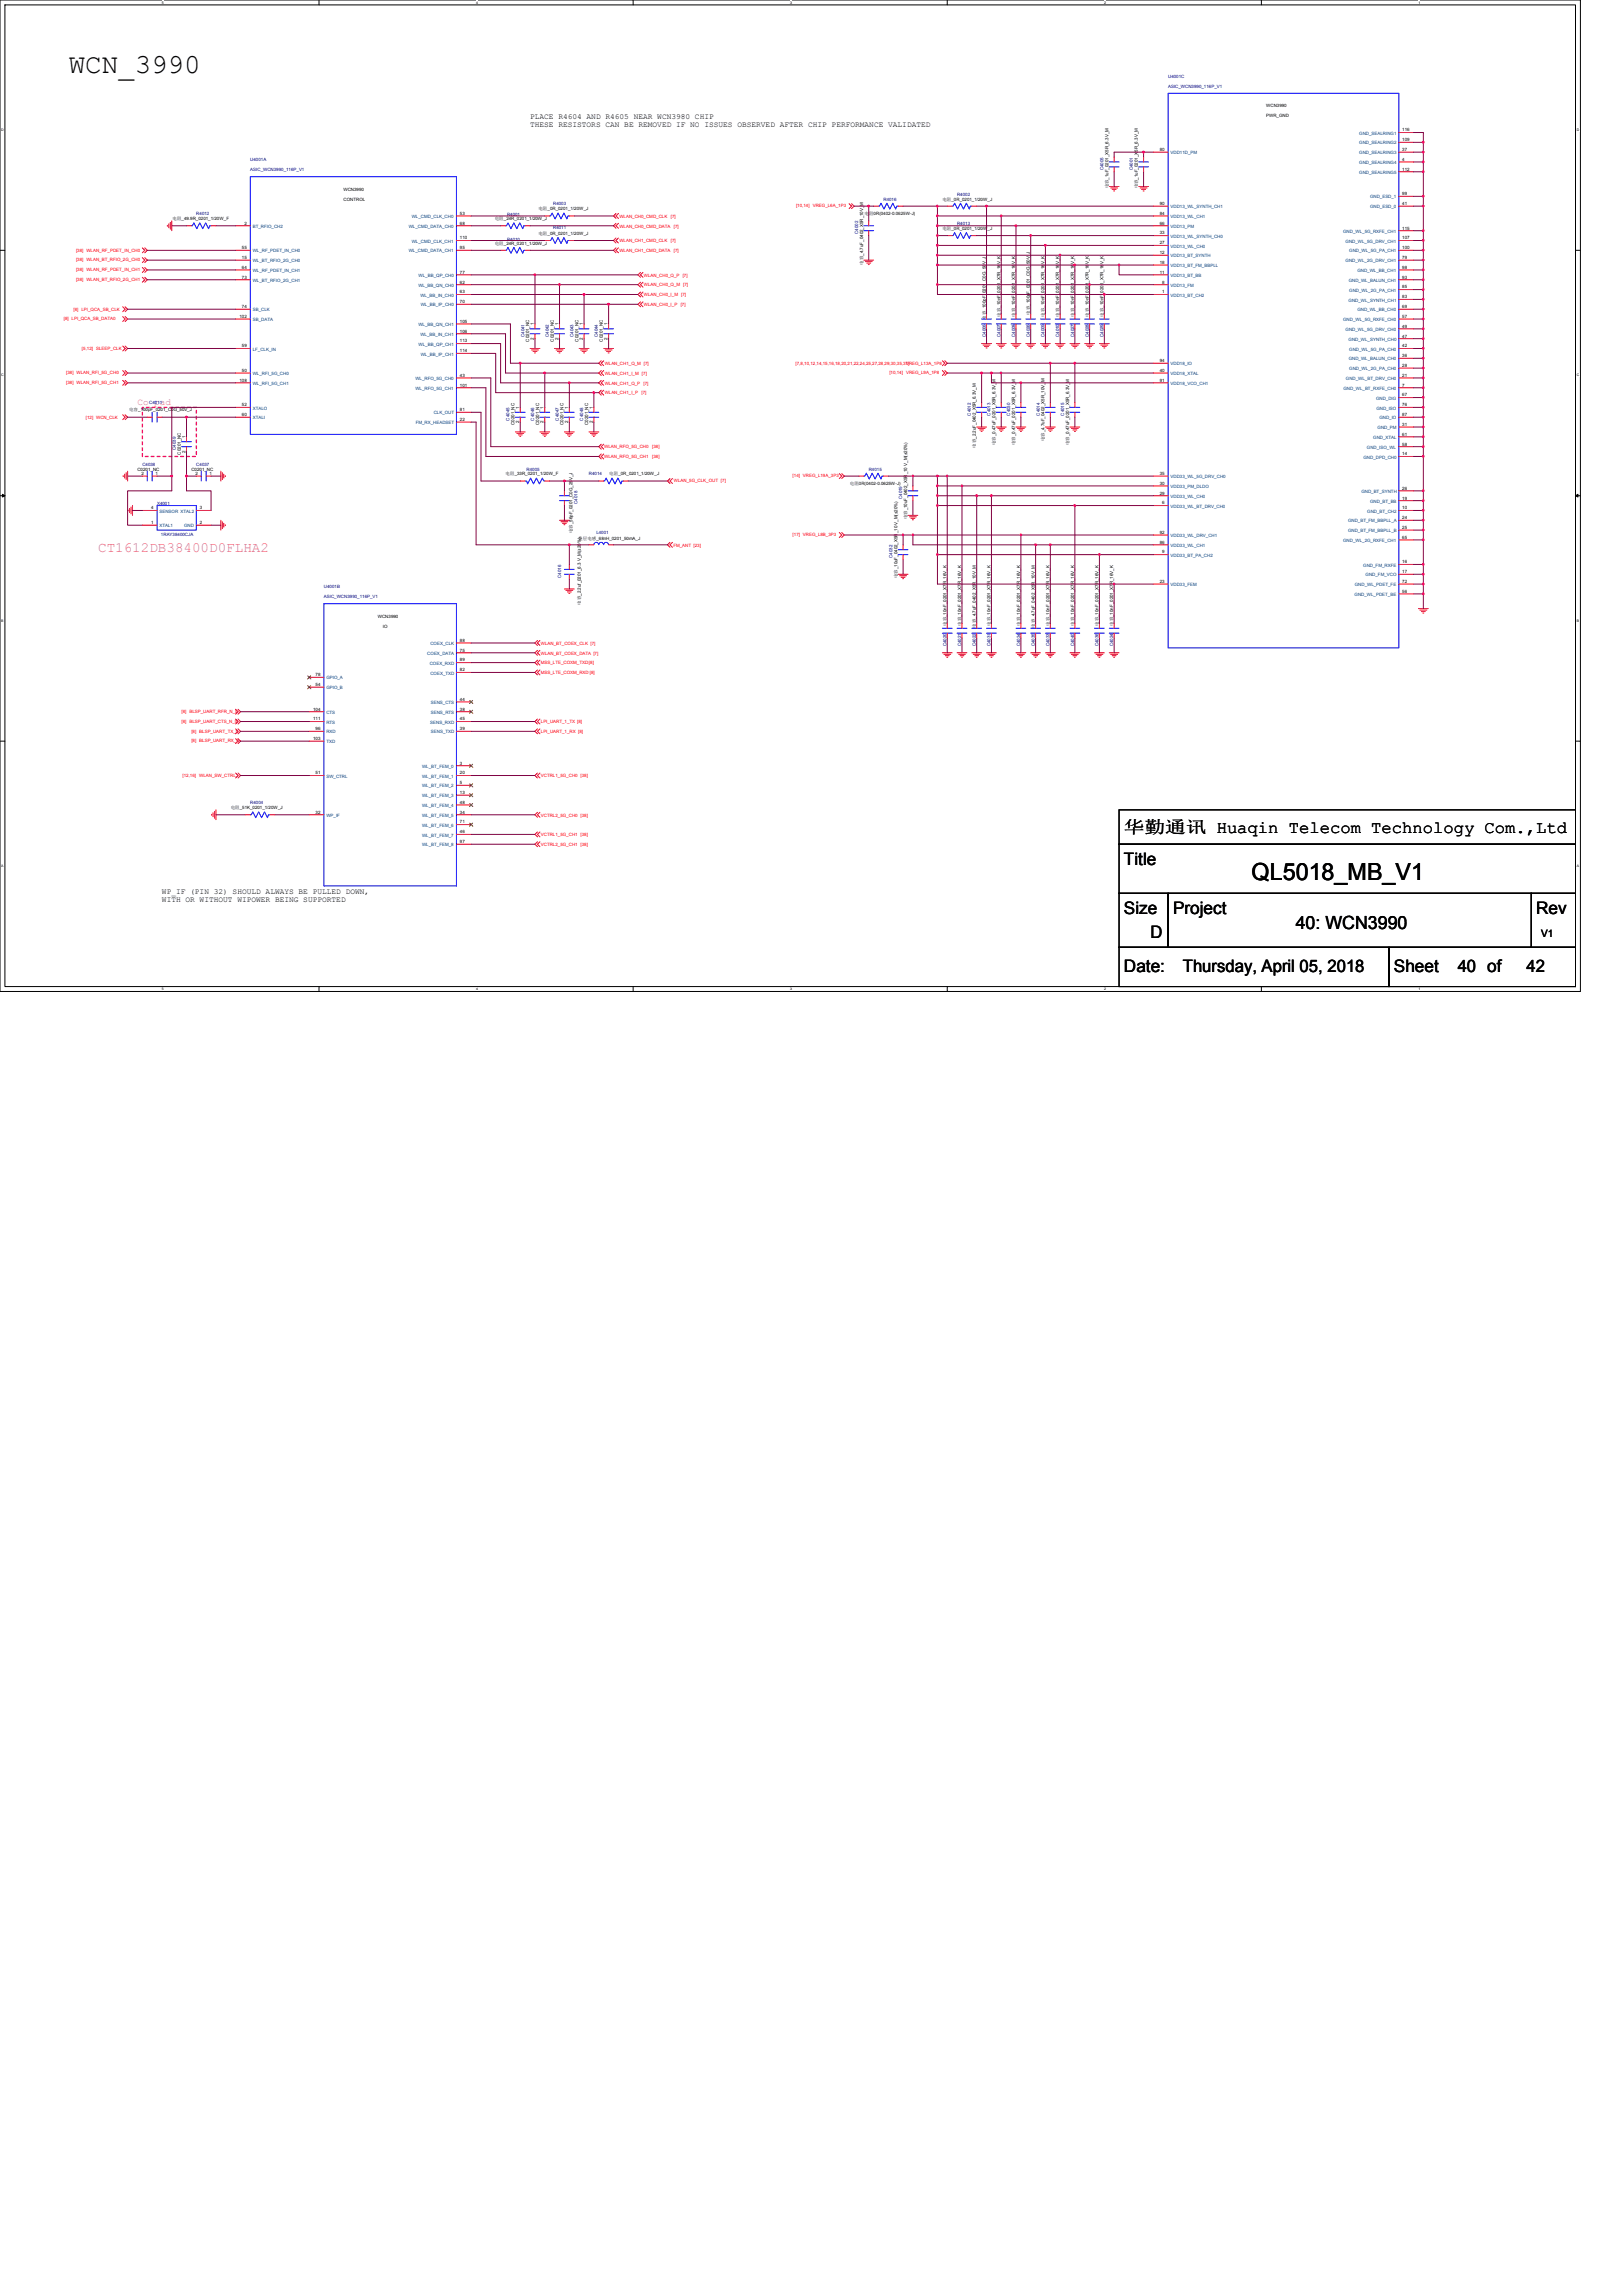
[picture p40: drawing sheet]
<svg xmlns="http://www.w3.org/2000/svg" width="210mm" height="297mm" viewBox="0 0 210 297" stroke-linecap="round" stroke-linejoin="round" font-family="sans-serif">
<defs><g id="words">
<text font-size="3.6" x="8.9" y="9.5">WCN_3990</text>
<text font-size="3" x="161.9" y="113.9">QL5018_MB_V1</text>
<text font-size="2.3" x="167.6" y="120.2">40: WCN3990</text>
<g font-size="2.2">
<text x="145.4" y="107.8">华勤通讯 Huaqin Telecom Technology Com.,Ltd</text>
<text x="145.4" y="111.8">Title</text>
<text x="145.4" y="118.2">Size</text>
<text x="151.8" y="118.2">Project</text>
<text x="198.8" y="118.2">Rev</text>
<text x="145.4" y="125.8">Date:</text>
<text x="148.8" y="121.4">D</text>
<text x="153" y="125.8">Thursday, April 05, 2018</text>
<text x="180.3" y="125.8">Sheet</text>
<text x="188.6" y="125.8">40 of</text>
<text x="197.5" y="125.8">42</text>
</g>
<text font-size="1.8" fill="#f0f" x="12.7" y="71.4">CT1612DB38400D0FLHA2</text>
<text font-size="1.3" x="199.4" y="121.2">V1</text>
<text font-size="1.2" fill="#f0f" x="17.8" y="52.4">Co_pad</text>
<g font-size="1">
<text x="68.6" y="15.4">PLACE R4604 AND R4605 NEAR WCN3980 CHIP</text>
<text x="68.6" y="16.4">THESE RESISTORS CAN BE REMOVED IF NO ISSUES OBSERVED AFTER CHIP PERFORMANCE VALIDATED</text>
<text x="21" y="115.7">WP_IF (PIN 32) SHOULD ALWAYS BE PULLED DOWN,</text>
<text x="21" y="116.7">WITH OR WITHOUT WIPOWER BEING SUPPORTED</text>
</g>
<g font-size=".6" fill="#000080">
<text x="151.1" y="10.1">U4001C</text>
<text x="151.1" y="11.3">ASIC_WCN3990_116P_V1</text>
<text x="32.4" y="20.9">U4001A</text>
<text x="32.4" y="22.1">ASIC_WCN3990_116P_V1</text>
<text x="142.8" y="22" transform="rotate(-90 142.8 22)">C4005</text>
<text x="146.6" y="22" transform="rotate(-90 146.6 22)">C4001</text>
<text x="25.4" y="27.9">R4012</text>
<text x="65.6" y="28">R4001</text>
<text x="71.6" y="29.6">R4011</text>
<text x="71.6" y="26.5">R4003</text>
<text x="114.3" y="26">R4016</text>
<text x="123.8" y="29.1">R4013</text>
<text x="123.8" y="25.3">R4002</text>
<text x="65.6" y="31.2">R4010</text>
<text x="111" y="30.3" transform="rotate(-90 111 30.3)">C4002</text>
<text x="67.8" y="43.6" transform="rotate(-90 67.8 43.6)">C4041</text>
<text x="71" y="43.6" transform="rotate(-90 71 43.6)">C4042</text>
<text x="74.2" y="43.6" transform="rotate(-90 74.2 43.6)">C4043</text>
<text x="77.4" y="43.6" transform="rotate(-90 77.4 43.6)">C4044</text>
<text x="127.5" y="43.6" transform="rotate(-90 127.5 43.6)">C4006</text>
<text x="129.4" y="43.6" transform="rotate(-90 129.4 43.6)">C4007</text>
<text x="131.3" y="43.6" transform="rotate(-90 131.3 43.6)">C4008</text>
<text x="133.2" y="43.6" transform="rotate(-90 133.2 43.6)">C4026</text>
<text x="135.1" y="43.6" transform="rotate(-90 135.1 43.6)">C4009</text>
<text x="137.1" y="43.6" transform="rotate(-90 137.1 43.6)">C4010</text>
<text x="139" y="43.6" transform="rotate(-90 139 43.6)">C4027</text>
<text x="140.9" y="43.6" transform="rotate(-90 140.9 43.6)">C4028</text>
<text x="142.8" y="43.6" transform="rotate(-90 142.8 43.6)">C4029</text>
<text x="19.3" y="52.2">C4011</text>
<text x="125.6" y="53.8" transform="rotate(-90 125.6 53.8)">C4012</text>
<text x="128.2" y="53.8" transform="rotate(-90 128.2 53.8)">C4013</text>
<text x="130.7" y="53.8" transform="rotate(-90 130.7 53.8)">C4030</text>
<text x="134.5" y="53.8" transform="rotate(-90 134.5 53.8)">C4014</text>
<text x="137.7" y="53.8" transform="rotate(-90 137.7 53.8)">C4015</text>
<text x="22.8" y="58.2" transform="rotate(-90 22.8 58.2)">C4039</text>
<text x="65.9" y="54.4" transform="rotate(-90 65.9 54.4)">C4045</text>
<text x="69.1" y="54.4" transform="rotate(-90 69.1 54.4)">C4046</text>
<text x="72.3" y="54.4" transform="rotate(-90 72.3 54.4)">C4047</text>
<text x="75.5" y="54.4" transform="rotate(-90 75.5 54.4)">C4048</text>
<text x="18.4" y="60.2">C4038</text>
<text x="20.3" y="65.3">X4001</text>
<text x="25.4" y="60.2">C4037</text>
<text x="68.1" y="60.9">R4005</text>
<text x="74.7" y="65.2" transform="rotate(-90 74.7 65.2)">C4018</text>
<text x="76.2" y="61.5">R4014</text>
<text x="112.4" y="60.9">R4015</text>
<text x="116.7" y="64.6" transform="rotate(-90 116.7 64.6)">C4019</text>
<text x="20.8" y="69.4">1RAY38400CJA</text>
<text x="77.2" y="69.1">L4001</text>
<text x="41.9" y="76.1">U4001B</text>
<text x="41.9" y="77.4">ASIC_WCN3990_116P_V1</text>
<text x="72.6" y="74.8" transform="rotate(-90 72.6 74.8)">C4016</text>
<text x="115.5" y="72.2" transform="rotate(-90 115.5 72.2)">C4032</text>
<text x="122.4" y="83.6" transform="rotate(-90 122.4 83.6)">C4020</text>
<text x="124.4" y="83.6" transform="rotate(-90 124.4 83.6)">C4021</text>
<text x="126.3" y="83.6" transform="rotate(-90 126.3 83.6)">C4022</text>
<text x="128.2" y="83.6" transform="rotate(-90 128.2 83.6)">C4031</text>
<text x="132" y="83.6" transform="rotate(-90 132 83.6)">C4034</text>
<text x="133.9" y="83.6" transform="rotate(-90 133.9 83.6)">C4035</text>
<text x="135.8" y="83.6" transform="rotate(-90 135.8 83.6)">C4033</text>
<text x="139" y="83.6" transform="rotate(-90 139 83.6)">C4040</text>
<text x="142.1" y="83.6" transform="rotate(-90 142.1 83.6)">C4036</text>
<text x="144" y="83.6" transform="rotate(-90 144 83.6)">C4024</text>
<text x="32.4" y="104.1">R4004</text>
</g>
<g font-size=".6">
<text x="163.8" y="13.9">WCN3990</text>
<text x="163.8" y="15.2">PWR_GND</text>
<text x="181.4" y="17">116</text>
<text x="150.1" y="19.5">80</text>
<text x="181.4" y="18.3">109</text>
<text x="181.4" y="19.5">37</text>
<text x="181.4" y="20.8">4</text>
<text x="181.4" y="22.1">112</text>
<text x="22.3" y="28.5">电阻_49.9R_0201_1/20W_F</text>
<text x="31.6" y="29.1">2</text>
<text x="44.4" y="26">CONTROL</text>
<text x="44.4" y="24.7">WCN3990</text>
<text x="59.5" y="29.1">68</text>
<text x="59.5" y="27.8">53</text>
<text x="64" y="28.5">电阻_24R_0201_1/20W_J</text>
<text x="69.7" y="27.2">电阻_0R_0201_1/20W_J</text>
<text x="111.8" y="27.9">电阻0R(0402-0.0625W-J)</text>
<text x="121.9" y="29.8">电阻_0R_0201_1/20W_J</text>
<text x="121.9" y="26">电阻_0R_0201_1/20W_J</text>
<text x="143.4" y="24.4" transform="rotate(-90 143.4 24.4)">电容_1uF_0201_X5R_6.3V_M</text>
<text x="147.2" y="24.4" transform="rotate(-90 147.2 24.4)">电容_1uF_0201_X5R_6.3V_M</text>
<text x="150.1" y="29.1">66</text>
<text x="150.1" y="27.8">84</text>
<text x="150.1" y="26.5">90</text>
<text x="181.4" y="29.7">115</text>
<text x="181.4" y="25.3">99</text>
<text x="181.4" y="26.5">41</text>
<text x="31.3" y="32.2">55</text>
<text x="31.3" y="33.5">15</text>
<text x="31.3" y="34.8">64</text>
<text x="59.5" y="32.2">95</text>
<text x="59.5" y="31">110</text>
<text x="59.5" y="35.4">77</text>
<text x="64" y="31.7">电阻_24R_0201_1/20W_J</text>
<text x="69.7" y="30.4">电阻_0R_0201_1/20W_J</text>
<text x="111.7" y="34.2" transform="rotate(-90 111.7 34.2)">电容_4.7uF_0402_X5R_10V_M</text>
<text x="150.1" y="30.3">33</text>
<text x="150.1" y="31.6">27</text>
<text x="150.1" y="32.9">12</text>
<text x="150.1" y="34.1">18</text>
<text x="150.1" y="35.4">11</text>
<text x="181.4" y="33.5">79</text>
<text x="181.4" y="32.2">100</text>
<text x="181.4" y="31">107</text>
<text x="181.4" y="34.8">98</text>
<text x="31" y="41.1">102</text>
<text x="31.3" y="39.9">74</text>
<text x="31.3" y="36">73</text>
<text x="59.5" y="41.8">105</text>
<text x="59.5" y="36.7">62</text>
<text x="59.5" y="39.2">70</text>
<text x="59.5" y="38">63</text>
<text x="127.5" y="41.3" transform="rotate(-90 127.5 41.3)">电容_100pF_0201_C0G_50V_J</text>
<text x="129.4" y="41" transform="rotate(-90 129.4 41)">电容_10nF_0201_X7R_16V_K</text>
<text x="131.3" y="41" transform="rotate(-90 131.3 41)">电容_10nF_0201_X7R_16V_K</text>
<text x="133.2" y="40.7" transform="rotate(-90 133.2 40.7)">电容_100pF_0201_C0G_50V_J</text>
<text x="135.1" y="41" transform="rotate(-90 135.1 41)">电容_10nF_0201_X7R_16V_K</text>
<text x="137.1" y="41" transform="rotate(-90 137.1 41)">电容_10nF_0201_X7R_16V_K</text>
<text x="139" y="41" transform="rotate(-90 139 41)">电容_10nF_0201_X7R_16V_K</text>
<text x="140.9" y="41" transform="rotate(-90 140.9 41)">电容_10nF_0201_X7R_16V_K</text>
<text x="142.8" y="41" transform="rotate(-90 142.8 41)">电容_10nF_0201_X7R_16V_K</text>
<text x="150.4" y="36.7">8</text>
<text x="150.4" y="38">1</text>
<text x="181.4" y="41.1">57</text>
<text x="181.4" y="38.6">83</text>
<text x="181.4" y="36">93</text>
<text x="181.4" y="37.3">85</text>
<text x="181.4" y="39.9">69</text>
<text x="31.3" y="44.9">59</text>
<text x="59.5" y="45.6">114</text>
<text x="59.5" y="43">106</text>
<text x="59.5" y="44.3">113</text>
<text x="68.5" y="44.2" transform="rotate(-90 68.5 44.2)">C0201_NC</text>
<text x="69.1" y="43.9" transform="rotate(-90 69.1 43.9)">2</text>
<text x="69.1" y="42.1" transform="rotate(-90 69.1 42.1)">1</text>
<text x="71.6" y="44.2" transform="rotate(-90 71.6 44.2)">C0201_NC</text>
<text x="72.2" y="43.9" transform="rotate(-90 72.2 43.9)">2</text>
<text x="72.2" y="42.1" transform="rotate(-90 72.2 42.1)">1</text>
<text x="74.8" y="44.2" transform="rotate(-90 74.8 44.2)">C0201_NC</text>
<text x="75.4" y="43.9" transform="rotate(-90 75.4 43.9)">2</text>
<text x="75.4" y="42.1" transform="rotate(-90 75.4 42.1)">1</text>
<text x="78" y="44.2" transform="rotate(-90 78 44.2)">C0201_NC</text>
<text x="78.6" y="43.9" transform="rotate(-90 78.6 43.9)">2</text>
<text x="78.6" y="42.1" transform="rotate(-90 78.6 42.1)">1</text>
<text x="150.1" y="46.8">94</text>
<text x="181.4" y="42.4">49</text>
<text x="181.4" y="43.7">47</text>
<text x="181.4" y="44.9">42</text>
<text x="181.4" y="46.2">36</text>
<text x="181.4" y="47.5">28</text>
<text x="16.7" y="53.1">电容_100pF_0201_C0G_50V_J</text>
<text x="31" y="49.4">108</text>
<text x="31.3" y="52.6">52</text>
<text x="31.3" y="53.8">60</text>
<text x="31.3" y="48.1">50</text>
<text x="59.5" y="50">101</text>
<text x="59.5" y="48.7">43</text>
<text x="59.5" y="53.2">81</text>
<text x="67.2" y="52.9" transform="rotate(-90 67.2 52.9)">1</text>
<text x="70.3" y="52.9" transform="rotate(-90 70.3 52.9)">1</text>
<text x="73.5" y="52.9" transform="rotate(-90 73.5 52.9)">1</text>
<text x="76.7" y="52.9" transform="rotate(-90 76.7 52.9)">1</text>
<text x="150.1" y="49.4">91</text>
<text x="150.1" y="48.1">40</text>
<text x="181.4" y="48.7">21</text>
<text x="181.4" y="50">7</text>
<text x="181.4" y="52.6">76</text>
<text x="181.4" y="51.3">67</text>
<text x="181.4" y="53.8">87</text>
<text x="23.4" y="58.8" transform="rotate(-90 23.4 58.8)">C0201_NC</text>
<text x="24" y="58.5" transform="rotate(-90 24 58.5)">2</text>
<text x="24" y="56.7" transform="rotate(-90 24 56.7)">1</text>
<text x="59.5" y="54.5">22</text>
<text x="66.6" y="55" transform="rotate(-90 66.6 55)">C0201_NC</text>
<text x="67.2" y="54.7" transform="rotate(-90 67.2 54.7)">2</text>
<text x="69.7" y="55" transform="rotate(-90 69.7 55)">C0201_NC</text>
<text x="70.3" y="54.7" transform="rotate(-90 70.3 54.7)">2</text>
<text x="72.9" y="55" transform="rotate(-90 72.9 55)">C0201_NC</text>
<text x="73.5" y="54.7" transform="rotate(-90 73.5 54.7)">2</text>
<text x="76.1" y="55" transform="rotate(-90 76.1 55)">C0201_NC</text>
<text x="76.7" y="54.7" transform="rotate(-90 76.7 54.7)">2</text>
<text x="126.3" y="57.9" transform="rotate(-90 126.3 57.9)">电容_2.2uF_0402_X5R_6.3V_M</text>
<text x="128.8" y="57.6" transform="rotate(-90 128.8 57.6)">电容_0.47uF_0201_X5R_6.3V_M</text>
<text x="131.3" y="57.6" transform="rotate(-90 131.3 57.6)">电容_0.47uF_0201_X5R_6.3V_M</text>
<text x="135.1" y="57.1" transform="rotate(-90 135.1 57.1)">电容_4.7uF_0402_X5R_10V_M</text>
<text x="138.3" y="57.6" transform="rotate(-90 138.3 57.6)">电容_0.47uF_0201_X5R_6.3V_M</text>
<text x="181.4" y="58.9">14</text>
<text x="181.4" y="55.1">31</text>
<text x="181.4" y="56.4">61</text>
<text x="181.4" y="57.6">58</text>
<text x="17.8" y="60.9">C0201_NC</text>
<text x="18.3" y="61.4">2</text>
<text x="19.6" y="65.9">4</text>
<text x="20.1" y="61.4">1</text>
<text x="24.8" y="60.9">C0201_NC</text>
<text x="25.3" y="61.4">2</text>
<text x="25.8" y="65.9">3</text>
<text x="27.1" y="61.4">1</text>
<text x="65.4" y="61.5">电阻_33R_0201_1/20W_F</text>
<text x="78.8" y="61.5">电阻_0R_0201_1/20W_J</text>
<text x="109.9" y="62.8">电阻0R(0402-0.0625W-J)</text>
<text x="150.1" y="62.7">30</text>
<text x="150.1" y="61.4">35</text>
<text x="150.1" y="64">29</text>
<text x="150.4" y="65.3">6</text>
<text x="181.4" y="63.4">26</text>
<text x="181.4" y="64.6">19</text>
<text x="181.4" y="65.9">10</text>
<text x="19.6" y="67.8">1</text>
<text x="25.8" y="67.8">2</text>
<text x="74.1" y="69" transform="rotate(-90 74.1 69)">电容_56pF_0201_C0G_25V_J</text>
<text x="74.8" y="69.8">叠层电感_68nH_0201_50mA_J</text>
<text x="117.4" y="67.2" transform="rotate(-90 117.4 67.2)">电容_10uF_0402_X5R_10 V_M(±20%)</text>
<text x="150.1" y="70.3">86</text>
<text x="150.1" y="69.1">92</text>
<text x="150.4" y="71.6">9</text>
<text x="181.4" y="69.7">65</text>
<text x="181.4" y="68.4">25</text>
<text x="181.4" y="67.2">24</text>
<text x="116.1" y="74.8" transform="rotate(-90 116.1 74.8)">电容_10uF_0402_X5R_10 V_M(±20%)</text>
<text x="150.1" y="75.4">23</text>
<text x="181.4" y="74.1">17</text>
<text x="181.4" y="75.4">72</text>
<text x="181.4" y="76.7">56</text>
<text x="181.4" y="72.9">16</text>
<text x="48.9" y="79.9">WCN3990</text>
<text x="49.5" y="81.2">IO</text>
<text x="59.5" y="83">88</text>
<text x="75.1" y="78.2" transform="rotate(-90 75.1 78.2)">电容_2.2uf_0201_6.3 V_M(±20%)</text>
<text x="122.4" y="81" transform="rotate(-90 122.4 81)">电容_10nF_0201_X7R_16V_K</text>
<text x="124.4" y="81" transform="rotate(-90 124.4 81)">电容_10nF_0201_X7R_16V_K</text>
<text x="126.3" y="81.2" transform="rotate(-90 126.3 81.2)">电容_4.7uF_0402_X5R_10V_M</text>
<text x="128.2" y="81" transform="rotate(-90 128.2 81)">电容_10nF_0201_X7R_16V_K</text>
<text x="132" y="81" transform="rotate(-90 132 81)">电容_10nF_0201_X7R_16V_K</text>
<text x="133.9" y="81.2" transform="rotate(-90 133.9 81.2)">电容_4.7uF_0402_X5R_10V_M</text>
<text x="135.8" y="81" transform="rotate(-90 135.8 81)">电容_10nF_0201_X7R_16V_K</text>
<text x="139" y="81" transform="rotate(-90 139 81)">电容_10nF_0201_X7R_16V_K</text>
<text x="142.1" y="81" transform="rotate(-90 142.1 81)">电容_10nF_0201_X7R_16V_K</text>
<text x="144" y="81" transform="rotate(-90 144 81)">电容_10nF_0201_X7R_16V_K</text>
<text x="40.8" y="87.5">78</text>
<text x="40.8" y="88.8">54</text>
<text x="59.5" y="86.8">82</text>
<text x="59.5" y="84.3">75</text>
<text x="59.5" y="85.6">89</text>
<text x="40.5" y="95.7">103</text>
<text x="40.5" y="93.2">111</text>
<text x="40.5" y="91.9">104</text>
<text x="40.8" y="94.5">96</text>
<text x="59.5" y="93.2">45</text>
<text x="59.5" y="94.5">39</text>
<text x="59.5" y="91.9">38</text>
<text x="59.5" y="90.7">44</text>
<text x="40.8" y="100.2">51</text>
<text x="59.5" y="98.9">3</text>
<text x="59.5" y="100.2">20</text>
<text x="59.5" y="101.5">5</text>
<text x="29.8" y="104.7">电阻_51K_0201_1/20W_J</text>
<text x="40.8" y="105.3">32</text>
<text x="59.5" y="107.8">46</text>
<text x="59.5" y="105.3">34</text>
<text x="59.5" y="106.5">71</text>
<text x="59.5" y="104">48</text>
<text x="59.5" y="102.7">13</text>
<text x="59.5" y="109.1">97</text>
</g>
<g font-size=".6" fill="#004080">
<text x="175.9" y="17.4">GND_SEALRING1</text>
<text x="151.4" y="20">VDD11D_PM</text>
<text x="175.9" y="18.7">GND_SEALRING2</text>
<text x="175.9" y="20">GND_SEALRING3</text>
<text x="175.9" y="21.2">GND_SEALRING4</text>
<text x="175.9" y="22.5">GND_SEALRING5</text>
<text x="32.7" y="29.5">BT_RFIO_CH2</text>
<text x="52.9" y="29.5">WL_CMD_DATA_CH0</text>
<text x="53.3" y="28.2">WL_CMD_CLK_CH0</text>
<text x="151.4" y="29.5">VDD13_PM</text>
<text x="151.4" y="28.2">VDD13_WL_CH1</text>
<text x="151.4" y="26.9">VDD13_WL_SYNTH_CH1</text>
<text x="177.2" y="25.7">GND_ESD_1</text>
<text x="177.2" y="26.9">GND_ESD_0</text>
<text x="32.7" y="32.7">WL_RF_PDET_IN_CH0</text>
<text x="32.7" y="33.9">WL_BT_RFIO_2G_CH0</text>
<text x="32.7" y="35.2">WL_RF_PDET_IN_CH1</text>
<text x="52.9" y="32.7">WL_CMD_DATA_CH1</text>
<text x="53.3" y="31.4">WL_CMD_CLK_CH1</text>
<text x="54.2" y="35.8">WL_BB_QP_CH0</text>
<text x="151.4" y="30.8">VDD13_WL_SYNTH_CH0</text>
<text x="151.4" y="32">VDD13_WL_CH0</text>
<text x="151.4" y="33.3">VDD13_BT_SYNTH</text>
<text x="151.4" y="34.6">VDD13_BT_FM_BBPLL</text>
<text x="151.4" y="35.8">VDD13_BT_BB</text>
<text x="173.8" y="30.1">GND_WL_5G_RXFE_CH1</text>
<text x="174.1" y="33.9">GND_WL_2G_DRV_CH1</text>
<text x="174.1" y="31.4">GND_WL_5G_DRV_CH1</text>
<text x="174.6" y="32.7">GND_WL_5G_PA_CH1</text>
<text x="175.6" y="35.2">GND_WL_BB_CH1</text>
<text x="32.7" y="40.3">SB_CLK</text>
<text x="32.7" y="41.6">SB_DATA</text>
<text x="32.7" y="36.5">WL_BT_RFIO_2G_CH1</text>
<text x="54.1" y="37.1">WL_BB_QN_CH0</text>
<text x="54.4" y="38.4">WL_BB_IN_CH0</text>
<text x="54.4" y="39.6">WL_BB_IP_CH0</text>
<text x="151.4" y="37.1">VDD13_FM</text>
<text x="151.4" y="38.4">VDD13_BT_CH2</text>
<text x="173.8" y="41.6">GND_WL_5G_RXFE_CH0</text>
<text x="174.5" y="39">GND_WL_SYNTH_CH1</text>
<text x="174.5" y="36.5">GND_WL_BALUN_CH1</text>
<text x="174.6" y="37.7">GND_WL_2G_PA_CH1</text>
<text x="175.6" y="40.3">GND_WL_BB_CH0</text>
<text x="32.7" y="45.4">LF_CLK_IN</text>
<text x="54.1" y="42.2">WL_BB_QN_CH1</text>
<text x="54.2" y="44.7">WL_BB_QP_CH1</text>
<text x="54.4" y="43.5">WL_BB_IN_CH1</text>
<text x="54.4" y="46">WL_BB_IP_CH1</text>
<text x="151.4" y="47.3">VDD18_IO</text>
<text x="174.1" y="42.8">GND_WL_5G_DRV_CH0</text>
<text x="174.5" y="44.1">GND_WL_SYNTH_CH0</text>
<text x="174.5" y="46.6">GND_WL_BALUN_CH0</text>
<text x="174.6" y="45.4">GND_WL_5G_PA_CH0</text>
<text x="174.6" y="47.9">GND_WL_2G_PA_CH0</text>
<text x="32.7" y="53">XTALO</text>
<text x="32.7" y="48.5">WL_RFI_5G_CH0</text>
<text x="32.7" y="49.8">WL_RFI_5G_CH1</text>
<text x="53.7" y="50.4">WL_RFO_5G_CH1</text>
<text x="53.7" y="49.2">WL_RFO_5G_CH0</text>
<text x="56.1" y="53.6">CLK_OUT</text>
<text x="151.4" y="49.8">VDD18_VCO_CH1</text>
<text x="151.4" y="48.5">VDD18_XTAL</text>
<text x="173.8" y="50.4">GND_WL_BT_RXFE_CH0</text>
<text x="174.1" y="49.2">GND_WL_BT_DRV_CH0</text>
<text x="178" y="51.7">GND_DIG</text>
<text x="178.1" y="53">GND_ISO</text>
<text x="32.7" y="54.3">XTALI</text>
<text x="53.8" y="54.9">FM_RX_HEADSET</text>
<text x="176.4" y="59.3">GND_DPD_CH0</text>
<text x="176.8" y="58.1">GND_ISO_WL</text>
<text x="177.7" y="56.8">GND_XTAL</text>
<text x="178.2" y="55.5">GND_PM</text>
<text x="178.5" y="54.3">GND_IO</text>
<text x="151.4" y="63.1">VDD33_PM_DLDO</text>
<text x="151.4" y="61.9">VDD33_WL_5G_DRV_CH0</text>
<text x="151.4" y="65.7">VDD33_WL_BT_DRV_CH0</text>
<text x="151.4" y="64.4">VDD33_WL_CH0</text>
<text x="176.1" y="63.8">GND_BT_SYNTH</text>
<text x="177.3" y="65">GND_BT_BB</text>
<text x="20.6" y="68.2">XTAL1</text>
<text x="20.6" y="66.3">SENSOR XTAL2</text>
<text x="23.8" y="68.2">GND</text>
<text x="151.4" y="70.8">VDD33_WL_CH1</text>
<text x="151.4" y="69.5">VDD33_WL_DRV_CH1</text>
<text x="173.8" y="70.1">GND_WL_2G_RXFE_CH1</text>
<text x="174.4" y="68.9">GND_BT_FM_BBPLL_B</text>
<text x="174.4" y="67.6">GND_BT_FM_BBPLL_A</text>
<text x="176.9" y="66.3">GND_BT_CH2</text>
<text x="151.4" y="72">VDD33_BT_PA_CH2</text>
<text x="151.4" y="75.8">VDD33_FEM</text>
<text x="175.3" y="77.1">GND_WL_PDET_BE</text>
<text x="175.3" y="75.8">GND_WL_PDET_FE</text>
<text x="176.4" y="73.3">GND_FM_RXFE</text>
<text x="176.7" y="74.6">GND_FM_VCO</text>
<text x="55.7" y="83.5">COEX_CLK</text>
<text x="42.2" y="87.9">GPIO_A</text>
<text x="42.2" y="89.2">GPIO_B</text>
<text x="55.3" y="84.7">COEX_DATA</text>
<text x="55.6" y="86">COEX_RXD</text>
<text x="55.7" y="87.3">COEX_TXD</text>
<text x="42.2" y="94.9">RXD</text>
<text x="42.2" y="93.6">RTS</text>
<text x="42.2" y="92.4">CTS</text>
<text x="55.7" y="93.6">SENS_RXD</text>
<text x="55.7" y="92.4">SENS_RTS</text>
<text x="55.7" y="91.1">SENS_CTS</text>
<text x="55.8" y="94.9">SENS_TXD</text>
<text x="42.2" y="96.2">TXD</text>
<text x="42.2" y="100.6">SW_CTRL</text>
<text x="54.6" y="99.3">WL_BT_FEM_0</text>
<text x="54.6" y="100.6">WL_BT_FEM_1</text>
<text x="54.6" y="101.9">WL_BT_FEM_2</text>
<text x="42.2" y="105.7">WP_IF</text>
<text x="54.6" y="105.7">WL_BT_FEM_5</text>
<text x="54.6" y="107">WL_BT_FEM_6</text>
<text x="54.6" y="104.4">WL_BT_FEM_4</text>
<text x="54.6" y="103.1">WL_BT_FEM_3</text>
<text x="54.6" y="109.5">WL_BT_FEM_8</text>
<text x="54.6" y="108.2">WL_BT_FEM_7</text>
</g>
<g font-size=".6" fill="#f00">
<text x="80.1" y="29.4">WLAN_CH0_CMD_DATA</text>
<text x="80.1" y="28.2">WLAN_CH0_CMD_CLK</text>
<text x="86.8" y="28.2">[7]</text>
<text x="87.2" y="29.4">[7]</text>
<text x="103" y="26.8">[10,14] VREG_L6A_1P3</text>
<text x="9.8" y="32.6">[38] WLAN_RF_PDET_IN_CH0</text>
<text x="9.8" y="33.8">[38] WLAN_BT_RFIO_2G_CH0</text>
<text x="9.8" y="35.1">[38] WLAN_RF_PDET_IN_CH1</text>
<text x="80.1" y="32.6">WLAN_CH1_CMD_DATA</text>
<text x="80.1" y="31.3">WLAN_CH1_CMD_CLK</text>
<text x="83.3" y="35.8">WLAN_CH0_Q_P</text>
<text x="86.8" y="31.3">[7]</text>
<text x="87.2" y="32.6">[7]</text>
<text x="88.3" y="35.8">[7]</text>
<text x="8.3" y="41.4">[8] LPI_QCA_SB_DATA0</text>
<text x="9.5" y="40.2">[8] LPI_QCA_SB_CLK</text>
<text x="9.8" y="36.4">[38] WLAN_BT_RFIO_2G_CH1</text>
<text x="83.3" y="38.3">WLAN_CH0_I_M</text>
<text x="83.3" y="39.6">WLAN_CH0_I_P</text>
<text x="83.3" y="37.1">WLAN_CH0_Q_M [7]</text>
<text x="88.1" y="39.6">[7]</text>
<text x="88.1" y="38.3">[7]</text>
<text x="10.6" y="45.3">[5,12]</text>
<text x="12.4" y="45.3">SLEEP_CLK</text>
<text x="78.2" y="47.2">WLAN_CH1_Q_M [7]</text>
<text x="102.9" y="47.2">[7,8,10,12,14,15,16,18,20,21,22,24,25,27,28,29,30,35,37]</text>
<text x="117.2" y="47.2">VREG_L13A_1P8</text>
<text x="8.6" y="48.4">[38] WLAN_RFI_5G_CH0</text>
<text x="8.6" y="49.7">[38] WLAN_RFI_5G_CH1</text>
<text x="78.2" y="51">WLAN_CH1_I_P</text>
<text x="78.2" y="48.5">WLAN_CH1_I_M</text>
<text x="78.2" y="49.8">WLAN_CH1_Q_P</text>
<text x="83" y="51">[7]</text>
<text x="83.1" y="48.5">[7]</text>
<text x="83.2" y="49.8">[7]</text>
<text x="115.1" y="48.4">[10,14] VREG_L9A_1P8</text>
<text x="11.1" y="54.1">[12] WCN_CLK</text>
<text x="78.2" y="58">WLAN_RFO_5G_CH0</text>
<text x="78.2" y="59.2">WLAN_RFO_5G_CH1</text>
<text x="84.4" y="58">[38]</text>
<text x="84.4" y="59.2">[38]</text>
<text x="87.2" y="62.4">WLAN_5G_CLK_OUT [7]</text>
<text x="102.6" y="61.8">[14] VREG_L19A_3P3</text>
<text x="87.1" y="70.7">FM_ANT [23]</text>
<text x="102.6" y="69.4">[17] VREG_L8B_3P3</text>
<text x="70" y="83.4">WLAN_BT_COEX_CLK [7]</text>
<text x="70" y="86">MSS_LTE_COXM_TXD[8]</text>
<text x="70" y="84.7">WLAN_BT_COEX_DATA [7]</text>
<text x="70" y="87.2">MSS_LTE_COXM_RXD [8]</text>
<text x="23.5" y="93.5">[8] BLSP_UART_CTS_N_5</text>
<text x="23.5" y="92.2">[8] BLSP_UART_RFR_N_5</text>
<text x="24.8" y="94.8">[8] BLSP_UART_TX_5</text>
<text x="70" y="94.8">LPI_UART_1_RX [8]</text>
<text x="70" y="93.6">LPI_UART_1_TX [8]</text>
<text x="23.6" y="100.5">[12,16] WLAN_SW_CTRL</text>
<text x="24.8" y="96.1">[8] BLSP_UART_RX_5</text>
<text x="70" y="100.6">VCTRL1_5G_CH0 [38]</text>
<text x="70" y="105.6">VCTRL2_5G_CH0 [38]</text>
<text x="70" y="108.2">VCTRL1_5G_CH1 [38]</text>
<text x="70" y="109.5">VCTRL2_5G_CH1 [38]</text>
</g>
<g font-size=".5">
<text x="21" y=".5">5</text>
<text x="61.6" y=".5">4</text>
<text x="102.2" y=".5">3</text>
<text x="142.9" y=".5">2</text>
<text x="183.5" y=".5">1</text>
<text x=".2" y="16.9">D</text>
<text x="204" y="16.9">D</text>
<text x=".2" y="48.7">C</text>
<text x="204" y="48.7">C</text>
<text x=".2" y="80.4">B</text>
<text x="204" y="80.4">B</text>
<text x=".2" y="112.2">A</text>
<text x="204" y="112.2">A</text>
<text x="21" y="128.1">5</text>
<text x="61.6" y="128.1">4</text>
<text x="102.2" y="128.1">3</text>
<text x="142.9" y="128.1">2</text>
<text x="183.5" y="128.1">1</text>
</g>
</g></defs>
<path d="M0 0h204.5v128.3h-204.5zM.6 .6h203.2v127h-203.2z" fill="none" stroke="#000" stroke-width=".13"/>
<g fill="#fff">
<path d="M21 .1h.2v.5h-.2z"/>
<path d="M21 127.7h.2v.5h-.2z"/>
</g>
<path d="M41.3 0v.6M41.3 127.6v.7" fill="none" stroke="#000" stroke-width=".13"/>
<g fill="#fff">
<path d="M61.6 .1h.2v.5h-.2z"/>
<path d="M61.6 127.7h.2v.5h-.2z"/>
</g>
<path d="M81.9 0v.6M81.9 127.6v.7" fill="none" stroke="#000" stroke-width=".13"/>
<g fill="#fff">
<path d="M102.2 .1h.3v.5h-.3z"/>
<path d="M102.2 127.7h.3v.5h-.3z"/>
</g>
<path d="M122.6 0v.6M122.6 127.6v.7" fill="none" stroke="#000" stroke-width=".13"/>
<g fill="#fff">
<path d="M142.9 .1h.2v.5h-.2z"/>
<path d="M142.9 127.7h.2v.5h-.2z"/>
</g>
<path d="M163.2 0v.6M163.2 127.6v.7" fill="none" stroke="#000" stroke-width=".13"/>
<g fill="#fff">
<path d="M183.5 .1h.3v.5h-.3z"/>
<path d="M183.5 127.7h.3v.5h-.3z"/>
<path d="M.2 16.5h.3v.5h-.3z"/>
<path d="M204 16.5h.3v.5h-.3z"/>
<path d="M.2 48.3h.3v.5h-.3z"/>
<path d="M204 48.3h.3v.5h-.3z"/>
</g>
<path d="M0 32.4h.6M203.8 32.4h.7" fill="none" stroke="#000" stroke-width=".13"/>
<g fill="#fff">
<path d="M.2 80h.3v.5h-.3z"/>
<path d="M204 80h.3v.5h-.3z"/>
</g>
<path d="M0 64.1h.6M203.8 64.1h.7" fill="none" stroke="#000" stroke-width=".13"/>
<path d="M.3 63.9l.3 .2-.3 .2zM203.8 64.1l.4-.2v.4z" fill="#000" stroke="#000" stroke-width=".13"/>
<g fill="#fff">
<path d="M.2 111.8h.2v.5h-.2z"/>
<path d="M204 111.8h.3v.5h-.3z"/>
</g>
<path d="M0 95.9h.6M203.8 95.9h.7M144.8 109.2h59v6.4h-59zM144.8 104.8h59v4.4h-59zM144.8 115.6h6.3v7h-6.3zM151.1 115.6h47v7h-47zM198.1 115.6h5.7v7h-5.7zM144.8 122.6h34.9v5h-34.9zM179.7 122.6h24.1v5h-24.1z" fill="none" stroke="#000" stroke-width=".13"/>
<path d="M18.4 52.7h7v6.4h-7z" fill="none" stroke="#f0f" stroke-width=".19" stroke-dasharray=".4 .4"/>
<g fill="none" stroke="#f00" stroke-width=".13">
<path d="M149.2 19.7h1.9M181 18.4h1.9M181 17.1h1.9M181 19.7h1.9M15.9 39.7l.3 .3-.3 .3M16.2 39.7l.3 .3-.3 .3M18.4 32.1l.3 .3-.3 .3M18.4 33.3l.3 .4-.3 .3M18.4 34.6l.3 .3-.3 .3M18.4 35.9l.3 .3-.3 .3M18.7 32.1l.3 .3-.3 .3M18.7 33.3l.3 .4-.3 .3"/>
<path d="M18.7 34.6l.3 .3-.3 .3M18.7 35.9l.3 .3-.3 .3M21.7 29.1v.2M21.8 29v.5M22 28.8v.9M22.2 28.6v1.2M24.1 29.2h.7M27.3 29.2h.6M30.5 32.4h1.9M30.5 33.7h1.9M30.5 34.9h1.9M30.5 36.2h1.9"/>
<path d="M30.5 29.2h1.9M59.1 27.9h1.9M59.1 31.1h1.9M59.1 29.2h1.9M59.1 32.4h1.9M59.1 39.4h1.9M59.1 35.6h1.9M59.1 38.1h1.9M59.1 36.8h1.9M64.8 32.4h.6M64.8 29.2h.6M67.9 32.4h.7"/>
<path d="M67.9 29.2h.7M70.5 31.1h.6M70.5 27.9h.6M73.7 31.1h.6M73.7 27.9h.6M79.7 28.9l-.3 .3 .3 .3M79.7 27.6l-.3 .3 .3 .4M79.7 32.1l-.3 .3 .3 .3M79.7 30.8l-.3 .3 .3 .3M80 28.9l-.3 .3 .3 .3M80 27.6l-.3 .3 .3 .4M80 32.1l-.3 .3 .3 .3"/>
<path d="M80 30.8l-.3 .3 .3 .3M82.9 37.8l-.4 .3 .4 .3M82.9 39.1l-.4 .3 .4 .3M82.9 36.5l-.4 .3 .4 .3M82.9 35.2l-.4 .4 .4 .3M83.2 37.8l-.3 .3 .3 .3M83.2 39.1l-.3 .3 .3 .3M83.2 36.5l-.3 .3 .3 .3M83.2 35.2l-.3 .4 .3 .3M109.9 26.4l.3 .3-.3 .3M110.2 26.4l.3 .3-.3 .3M111.8 33.7h1.2"/>
<path d="M112 33.8h.8M112.1 34h.5M112.3 34.2h.2M112.4 28.6v.6M112.4 29.8v.7M113 26.7h.7M116.2 26.7h.6M122.6 30.5h.6M122.6 26.7h.6M125.7 30.5h.7M125.7 26.7h.7M143.5 24.1h1.3"/>
<path d="M143.7 24.3h.9M143.9 24.5h.5M144.1 24.7h.1M144.1 20.3v.7M144.1 21.6v.6M147.3 24.1h1.3M147.5 24.3h.9M147.7 24.5h.5M147.9 24.7h.1M148 20.3v.7M148 21.6v.6M149.2 29.2h1.9"/>
<path d="M149.2 30.5h1.9M149.2 31.7h1.9M149.2 33h1.9M149.2 34.3h1.9M149.2 35.6h1.9M149.2 36.8h1.9M149.2 38.1h1.9M149.2 27.9h1.9M149.2 26.7h1.9M181 38.7h1.9M181 33.7h1.9M181 32.4h1.9"/>
<path d="M181 36.2h1.9M181 37.5h1.9M181 34.9h1.9M181 31.1h1.9M181 29.8h1.9M181 21h1.9M181 22.2h1.9M181 25.4h1.9M181 26.7h1.9M15.9 41l.3 .3-.3 .3M15.9 44.8l.3 .3-.3 .3M15.9 53.7l.3 .3-.3 .3"/>
<path d="M15.9 47.9l.3 .4-.3 .3M15.9 49.2l.3 .3-.3 .3M16.2 41l.3 .3-.3 .3M16.2 44.8l.3 .3-.3 .3M16.2 53.7l.3 .3-.3 .3M16.2 47.9l.3 .4-.3 .3M16.2 49.2l.3 .3-.3 .3M19 54h.7M20.3 54h.7M24.1 56.5v.6M24.1 57.8v.6M30.5 40h1.9"/>
<path d="M30.5 41.3h1.9M30.5 52.7h1.9M30.5 54h1.9M30.5 45.1h1.9M30.5 48.3h1.9M30.5 49.5h1.9M59.1 53.3h1.9M59.1 54.6h1.9M59.1 50.2h1.9M59.1 48.9h1.9M59.1 41.9h1.9M59.1 43.2h1.9"/>
<path d="M59.1 44.4h1.9M59.1 45.7h1.9M66.7 55.9h1.2M66.9 56.1h.9M67.1 56.3h.5M67.2 56.5h.2M67.3 52.7v.6M67.3 54v.6M68.6 45.1h1.3M68.8 45.3h.9M69 45.5h.5M69.2 45.7h.1"/>
<path d="M69.2 41.9v.6M69.2 43.2v.6M69.9 55.9h1.2M70 56.1h.9M70.2 56.3h.5M70.4 56.5h.1M70.5 52.7v.6M70.5 54v.6M71.8 45.1h1.2M71.9 45.3h.9M72.1 45.5h.5M72.3 45.7h.2"/>
<path d="M72.4 41.9v.6M72.4 43.2v.6M73 55.9h1.3M73.2 56.1h.9M73.4 56.3h.5M73.6 56.5h.1M73.7 52.7v.6M73.7 54v.6M74.9 45.1h1.3M75.1 45.3h.9M75.3 45.5h.5M75.5 45.7h.1"/>
<path d="M75.6 41.9v.6M75.6 43.2v.6M76.2 55.9h1.3M76.4 56.1h.9M76.6 56.3h.5M76.8 56.5h.1M76.8 52.7v.6M76.8 54v.6M77.8 46.7l-.3 .3 .3 .3M77.8 50.5l-.3 .3 .3 .3M77.8 57.5l-.3 .3 .3 .3M77.8 58.7l-.3 .4 .3 .3"/>
<path d="M77.8 47.9l-.3 .4 .3 .3M77.8 49.2l-.3 .3 .3 .3M78.1 46.7l-.3 .3 .3 .3M78.1 50.5l-.3 .3 .3 .3M78.1 57.5l-.3 .3 .3 .3M78.1 58.7l-.3 .4 .3 .3M78.1 47.9l-.3 .4 .3 .3M78.1 49.2l-.3 .3 .3 .3M78.1 45.1h1.3M78.3 45.3h.9M78.5 45.5h.5M78.7 45.7h.1"/>
<path d="M78.7 41.9v.6M78.7 43.2v.6M121.9 47.9l.3 .4-.3 .3M121.9 46.7l.3 .3-.3 .3M122.2 47.9l.4 .4-.4 .3M122.2 46.7l.4 .3-.4 .3M126.4 55.2h1.2M126.6 55.4h.8M126.7 55.6h.6M126.9 55.8h.2M127 44.4h1.3M127 52.1v.6"/>
<path d="M127 53.3v.7M127.2 44.6h.9M127.4 44.8h.5M127.6 45h.1M127.6 41.9v.6M127.6 40.6v.7M128.9 44.4h1.3M128.9 55.2h1.3M129.1 44.6h.9M129.1 55.4h.9M129.3 44.8h.5M129.3 55.6h.5"/>
<path d="M129.5 45h.1M129.5 55.8h.1M129.5 40.6v.7M129.5 41.9v.6M129.5 52.1v.6M129.5 53.3v.7M130.8 44.4h1.3M131 44.6h.9M131.2 44.8h.5M131.4 45h.1M131.4 40.6v.7M131.4 41.9v.6"/>
<path d="M131.4 55.2h1.3M131.6 55.4h.9M131.8 55.6h.5M132 55.8h.1M132.1 52.1v.6M132.1 53.3v.7M132.7 44.4h1.3M132.9 44.6h.9M133.1 44.8h.5M133.3 45h.1M133.3 41.9v.6M133.3 40.6v.7"/>
<path d="M134.6 44.4h1.3M134.8 44.6h.9M135 44.8h.5M135.2 45h.1M135.3 40.6v.7M135.3 41.9v.6M135.3 55.2h1.2M135.4 55.4h.9M135.6 55.6h.5M135.8 55.8h.2M135.9 52.1v.6M135.9 53.3v.7"/>
<path d="M136.5 44.4h1.3M136.7 44.6h.9M136.9 44.8h.5M137.1 45h.1M137.2 40.6v.7M137.2 41.9v.6M138.4 55.2h1.3M138.4 44.4h1.3M138.6 55.4h.9M138.6 44.6h.9M138.8 55.6h.5M138.8 44.8h.5"/>
<path d="M139 55.8h.1M139 45h.1M139.1 40.6v.7M139.1 41.9v.6M139.1 52.1v.6M139.1 53.3v.7M140.3 44.4h1.3M140.5 44.6h.9M140.7 44.8h.5M140.9 45h.1M141 40.6v.7M141 41.9v.6"/>
<path d="M142.2 44.4h1.3M142.4 44.6h.9M142.6 44.8h.5M142.8 45h.1M142.9 40.6v.7M142.9 41.9v.6M149.2 49.5h1.9M149.2 48.3h1.9M149.2 47h1.9M181 48.9h1.9M181 50.2h1.9M181 52.7h1.9"/>
<path d="M181 54h1.9M181 42.5h1.9M181 41.3h1.9M181 40h1.9M181 59.1h1.9M181 55.2h1.9M181 56.5h1.9M181 57.8h1.9M181 43.8h1.9M181 45.1h1.9M181 46.4h1.9M181 51.4h1.9"/>
<path d="M181 47.6h1.9M15.9 61.5v.2M16.1 61.3v.5M16.3 61.2v.8M16.5 61v1.2M16.6 66v.1M16.8 65.8v.5M17 65.6v.9M17.1 65.4v1.3M18.4 67.9h1.9M18.4 66h1.9M18.4 61.6h.6"/>
<path d="M19.7 61.6h.6M25.4 67.9h1.9M25.4 66h1.9M25.4 61.6h.6M26.7 61.6h.6M28.6 67.3v1.3M28.6 61v1.2M28.8 67.5v.9M28.8 61.2v.8M29 67.7v.5M29 61.3v.5M29.1 67.9v.1"/>
<path d="M29.1 61.5v.2M67.3 62.2h.6M70.5 62.2h.6M72.4 67.3h1.3M72.6 67.5h.9M72.8 67.7h.5M73 67.9h.1M73 63.5v.6M73 64.8v.6M73 76.2h1.3M73.2 76.4h.9M73.4 76.6h.5"/>
<path d="M73.6 76.8h.1M73.7 73v.7M73.7 74.3v.6M76.2 70.5h.6M77.5 62.2h.6M78.7 70.5h.7M80.6 62.2h.7M86.7 70.2l-.3 .3 .3 .3M86.7 61.9l-.3 .3 .3 .3M87 70.2l-.3 .3 .3 .3M87 61.9l-.3 .3 .3 .3M108.6 61.3l.3 .3-.3 .3"/>
<path d="M108.6 68.9l.3 .3-.3 .3M108.9 61.3l.3 .3-.3 .3M108.9 68.9l.3 .3-.3 .3M111.1 61.6h.7M114.3 61.6h.6M116.2 74.3h1.3M116.4 74.5h.9M116.6 74.7h.5M116.8 74.9h.1M116.8 70.5v.6M116.8 71.8v.6M117.5 66.7h1.2"/>
<path d="M117.7 66.9h.9M117.9 67.1h.5M118 67.2h.2M118.1 62.9v.6M118.1 64.1v.7M149.2 71.8h1.9M149.2 70.5h1.9M149.2 69.2h1.9M149.2 62.9h1.9M149.2 61.6h1.9M149.2 65.4h1.9M149.2 64.1h1.9"/>
<path d="M149.2 75.6h1.9M181 68.6h1.9M181 67.3h1.9M181 69.8h1.9M181 73h1.9M181 74.3h1.9M181 66h1.9M181 64.8h1.9M181 63.5h1.9M181 75.6h1.9M181 76.8h1.9M183.5 78.7h1.3"/>
<path d="M183.7 78.9h.9M183.9 79.1h.5M184.1 79.3h.1M30.5 91.8l.3 .3-.3 .3M30.5 94.3l.3 .3-.3 .3M30.5 95.6l.3 .3-.3 .3M30.5 93l.3 .3-.3 .4M30.8 91.8l.3 .3-.3 .3M30.8 94.3l.3 .3-.3 .3M30.8 95.6l.3 .3-.3 .3M30.8 93l.3 .3-.3 .4M40 95.9h1.9"/>
<path d="M40 87.6h1.9M40 88.9h1.9M40 94.6h1.9M40 93.3h1.9M40 92.1h1.9M59.1 93.3h1.9M59.1 92.1h1.9M59.1 94.6h1.9M59.1 90.8h1.9M59.1 99.1h1.9M59.1 87h1.9M59.1 85.7h1.9"/>
<path d="M59.1 84.5h1.9M59.1 83.2h1.9M69.5 85.4l-.3 .3 .3 .3M69.5 84.1l-.3 .4 .3 .3M69.5 82.9l-.3 .3 .3 .3M69.5 94.3l-.3 .3 .3 .3M69.5 93l-.3 .3 .3 .4M69.5 86.7l-.3 .3 .3 .3M69.8 85.4l-.3 .3 .3 .3M69.8 84.1l-.3 .4 .3 .3M69.8 82.9l-.3 .3 .3 .3M69.8 94.3l-.3 .3 .3 .3"/>
<path d="M69.8 93l-.3 .3 .3 .4M69.8 86.7l-.3 .3 .3 .3M121.9 84.5h1.3M122.1 84.6h.9M122.3 84.8h.5M122.5 85h.1M122.6 80.6v.7M122.6 81.9v.7M123.8 84.5h1.3M124 84.6h.9M124.2 84.8h.5M124.4 85h.1"/>
<path d="M124.5 80.6v.7M124.5 81.9v.7M125.7 84.5h1.3M125.9 84.6h.9M126.1 84.8h.5M126.3 85h.1M126.4 80.6v.7M126.4 81.9v.7M127.6 84.5h1.3M127.8 84.6h.9M128 84.8h.5M128.2 85h.1"/>
<path d="M128.3 80.6v.7M128.3 81.9v.7M131.4 84.5h1.3M131.6 84.6h.9M131.8 84.8h.5M132 85h.1M132.1 80.6v.7M132.1 81.9v.7M133.4 84.5h1.2M133.5 84.6h.9M133.7 84.8h.5M133.9 85h.1"/>
<path d="M134 80.6v.7M134 81.9v.7M135.3 84.5h1.2M135.4 84.6h.9M135.6 84.8h.5M135.8 85h.2M135.9 80.6v.7M135.9 81.9v.7M138.4 84.5h1.3M138.6 84.6h.9M138.8 84.8h.5M139 85h.1"/>
<path d="M139.1 80.6v.7M139.1 81.9v.7M141.6 84.5h1.3M141.8 84.6h.9M142 84.8h.5M142.2 85h.1M142.2 80.6v.7M142.2 81.9v.7M143.5 84.5h1.3M143.7 84.6h.9M143.9 84.8h.5M144.1 85h.1"/>
<path d="M144.1 80.6v.7M144.1 81.9v.7M27.4 105.3v.2M27.6 105.2v.5M27.7 105v.9M27.9 104.8v1.2M30.5 100l.3 .3-.3 .3M30.8 100l.3 .3-.3 .3M31.8 105.4h.6M34.9 105.4h.7M40 100.3h1.9M40 105.4h1.9"/>
<path d="M59.1 100.3h1.9M59.1 101.6h1.9M59.1 109.2h1.9M59.1 107.9h1.9M59.1 105.4h1.9M59.1 106.7h1.9M59.1 104.1h1.9M59.1 102.9h1.9M69.5 100l-.3 .3 .3 .3M69.5 105.1l-.3 .3 .3 .3M69.5 107.6l-.3 .3 .3 .4M69.5 108.9l-.3 .3 .3 .3"/>
<path d="M69.8 100l-.3 .3 .3 .3M69.8 105.1l-.3 .3 .3 .3M69.8 107.6l-.3 .3 .3 .4M69.8 108.9l-.3 .3 .3 .3"/>
</g>
<g fill="none" stroke="#00f" stroke-width=".13">
<path d="M151.1 12.1h29.9v71.7h-29.9zM24.8 29.2h.1l.2-.4 .4 .8 .3-.8 .4 .8 .4-.8 .4 .8 .1-.4h.2M24.8 29.2h.1M27.3 29.2h.1M32.4 22.9h26.7v33.3h-26.7zM65.4 32.4h.1l.2-.4 .4 .8 .4-.8 .4 .8 .3-.8 .4 .8 .2-.4h.1M65.4 29.2h.1l.2-.4 .4 .8 .4-.8 .4 .8 .3-.8 .4 .8 .2-.4h.1M65.4 32.4h.1M65.4 29.2h.1M67.9 32.4h.1M67.9 29.2h.1M71.1 31.1h.1l.2-.4 .4 .8 .4-.8 .4 .8 .4-.8 .3 .8 .2-.4h.2"/>
<path d="M71.1 27.9h.1l.2-.3 .4 .7 .4-.7 .4 .7 .4-.7 .3 .7 .2-.4h.2M71.1 31.1h.1M71.1 27.9h.1M73.7 31.1h.1M73.7 27.9h.1M111.8 29.2h1.2M111.8 29.8h1.2M112.4 29.2h.1M112.4 29.8h.1M113.7 26.7h.1M113.7 26.7h.1l.2-.4 .4 .8 .3-.8 .4 .8 .4-.8 .4 .8 .1-.4h.2M116.2 26.7h.1"/>
<path d="M123.2 30.5h.1M123.2 26.7h.1M123.2 30.5h.1l.2-.4 .4 .8 .4-.8 .4 .8 .3-.8 .4 .8 .1-.4h.2M123.2 26.7h.1l.2-.4 .4 .8 .4-.8 .4 .8 .3-.8 .4 .8 .1-.4h.2M125.7 30.5h.1M125.7 26.7h.1M143.5 21h1.3M143.5 21.6h1.3M144.1 21h.1M144.1 21.6h.1M147.3 21h1.3M147.3 21.6h1.3"/>
<path d="M148 21h.1M148 21.6h.1M19.7 53.3v1.3M19.7 54h.1M20.3 54h.1M20.3 53.3v1.3M23.5 57.1h1.3M23.5 57.8h1.3M24.1 57.1h.1M24.1 57.8h.1M66.7 53.3h1.2M66.7 54h1.2"/>
<path d="M67.3 53.3h.1M67.3 54h.1M68.6 42.5h1.2M68.6 43.2h1.2M69.2 42.5h.1M69.2 43.2h.1M69.9 53.3h1.2M69.9 54h1.2M70.5 53.3h.1M70.5 54h.1M71.8 42.5h1.2M71.8 43.2h1.2"/>
<path d="M72.4 42.5h.1M72.4 43.2h.1M73 53.3h1.3M73 54h1.3M73.7 53.3h.1M73.7 54h.1M74.9 42.5h1.3M74.9 43.2h1.3M75.6 42.5h.1M75.6 43.2h.1M76.2 53.3h1.3M76.2 54h1.3"/>
<path d="M76.8 53.3h.1M76.8 54h.1M78.1 42.5h1.3M78.1 43.2h1.3M78.7 42.5h.1M78.7 43.2h.1M126.4 52.7h1.2M126.4 53.3h1.2M127 52.7h.1M127 53.3h.1M127 41.9h1.3M127 41.3h1.3"/>
<path d="M127.6 41.9h.1M127.6 41.3h.1M128.9 41.3h1.3M128.9 41.9h1.3M128.9 52.7h1.3M128.9 53.3h1.3M129.5 41.3h.1M129.5 41.9h.1M129.5 52.7h.1M129.5 53.3h.1M130.8 41.3h1.3M130.8 41.9h1.3"/>
<path d="M131.4 52.7h1.3M131.4 53.3h1.3M131.4 41.3h.1M131.4 41.9h.1M132.1 52.7h.1M132.1 53.3h.1M132.7 41.9h1.3M132.7 41.3h1.3M133.3 41.9h.1M133.3 41.3h.1M134.6 41.3h1.3M134.6 41.9h1.3"/>
<path d="M135.3 41.3h.1M135.3 41.9h.1M135.3 52.7h1.2M135.3 53.3h1.2M135.9 52.7h.1M135.9 53.3h.1M136.5 41.3h1.3M136.5 41.9h1.3M137.2 41.3h.1M137.2 41.9h.1M138.4 41.3h1.3M138.4 41.9h1.3"/>
<path d="M138.4 52.7h1.3M138.4 53.3h1.3M139.1 41.3h.1M139.1 41.9h.1M139.1 52.7h.1M139.1 53.3h.1M140.3 41.3h1.3M140.3 41.9h1.3M141 41.3h.1M141 41.9h.1M142.2 41.3h1.3M142.2 41.9h1.3"/>
<path d="M142.9 41.3h.1M142.9 41.9h.1M19 61v1.2M19 61.6h.1M19.7 61.6h.1M19.7 61v1.2M20.3 65.4h5.1v3.2h-5.1zM26 61v1.2M26 61.6h.1M26.7 61.6h.1M26.7 61v1.2M41.9 78.1h17.2v36.5h-17.2z"/>
<path d="M67.9 62.2h.1M67.9 62.2h.2l.2 .4 .3-.8 .4 .8 .4-.8 .4 .8 .4-.8 .2 .4h.1M70.5 62.2h.1M72.4 64.1h1.3M72.4 64.8h1.3M73 64.1h.1M73 64.8h.1M73 73.7h1.3M73 74.3h1.3M73.7 73.7h.1M73.7 74.3h.1M76.8 70.5h.1"/>
<path d="M76.8 70.5a.31 .31 0 0 1 .3-.3 .31 .31 0 0 1 .3 .3M77.5 70.5a.31 .31 0 0 1 .3-.3 .31 .31 0 0 1 .3 .3M78.1 62.2h.1l.2-.4 .4 .8 .4-.8 .4 .8 .3-.8 .4 .8 .2-.4h.1M78.1 62.2h.1M78.1 70.5a.31 .31 0 0 1 .3-.3 .31 .31 0 0 1 .3 .3M78.7 70.5h.1M80.6 62.2h.1M111.8 61.6h.1M111.8 61.6h.1l.2-.4 .4 .8 .3-.8 .4 .8 .4-.8 .4 .8 .1-.4h.2M114.3 61.6h.1M116.2 71.1h1.3M116.2 71.8h1.3"/>
<path d="M116.8 71.1h.1M116.8 71.8h.1M117.5 63.5h1.2M117.5 64.1h1.2M118.1 63.5h.1M118.1 64.1h.1M121.9 81.3h1.3M121.9 81.9h1.3M122.6 81.3h.1M122.6 81.9h.1M123.8 81.3h1.3M123.8 81.9h1.3"/>
<path d="M124.5 81.3h.1M124.5 81.9h.1M125.7 81.3h1.3M125.7 81.9h1.3M126.4 81.3h.1M126.4 81.9h.1M127.6 81.3h1.3M127.6 81.9h1.3M128.3 81.3h.1M128.3 81.9h.1M131.4 81.3h1.3M131.4 81.9h1.3"/>
<path d="M132.1 81.3h.1M132.1 81.9h.1M133.3 81.3h1.3M133.3 81.9h1.3M134 81.3h.1M134 81.9h.1M135.3 81.3h1.2M135.3 81.9h1.2M135.9 81.3h.1M135.9 81.9h.1M138.4 81.3h1.3M138.4 81.9h1.3"/>
<path d="M139.1 81.3h.1M139.1 81.9h.1M141.6 81.3h1.3M141.6 81.9h1.3M142.2 81.3h.1M142.2 81.9h.1M143.5 81.3h1.3M143.5 81.9h1.3M144.1 81.3h.1M144.1 81.9h.1M32.4 105.4h.1l.2-.4 .4 .8 .4-.8 .3 .8 .4-.8 .4 .8 .1-.4h.2M32.4 105.4h.1"/>
<path d="M34.9 105.4h.1"/>
</g>
<g fill="none" stroke="#804000" stroke-width=".13">
<path d="M39.8 87.4l.4 .4M39.8 88.7l.4 .4M40.2 87.4l-.4 .4M40.2 88.7l-.4 .4M60.8 91.9l.4 .4M60.8 90.6l.4 .4M60.8 98.9l.4 .4M61.2 91.9l-.5 .4M61.2 90.6l-.5 .4M61.2 98.9l-.5 .4M60.8 101.4l.4 .4M60.8 106.5l.4 .4"/>
<path d="M60.8 103.9l.4 .5M60.8 102.7l.4 .4M61.2 101.4l-.5 .4M61.2 106.5l-.5 .4M61.2 103.9l-.5 .5M61.2 102.7l-.5 .4"/>
</g>
<g fill="none" stroke="#800040" stroke-width=".13">
<path d="M148 19.7v.6M148 19.7h-3.9v.6M148 19.7h1.2M182.9 17.1h1.3l-.1 1.3M182.9 18.4h1.3v1.3M182.9 19.7h1.3v1.3M19 33.7h11.5M19 32.4h11.5M19.1 34.9h11.4M19.1 36.2h11.4M22.2 29.2h1.9M27.9 29.2h2.6"/>
<path d="M61 27.9h9.5M61 35.6h8.2M61 36.8h11.4M61 38.1h14.6M61 39.4h17.7M61 31.1h9.5M61 29.2h3.8M61 32.4h3.8M68.6 32.4h10.8M68.6 29.2h10.8M74.3 27.9h5.1M74.3 31.1h5.1"/>
<path d="M82.5 35.6h-13.3v6.3M82.5 38.1h-6.9v3.8M82.5 36.8h-10.1v5.1M82.5 39.4h-3.8v2.5M110.5 26.7h1.9M112.4 30.5v3.2M113 26.7h-.6v1.9M116.8 26.7h4.5M121.3 26.7v2.5M121.3 30.5v1.3M121.3 33h15.9M121.3 27.9h8.2"/>
<path d="M121.3 29.2h10.1M121.3 29.2v1.3M121.3 34.3h17.8M121.3 33v1.3M121.3 34.3v2.5M121.3 36.8v1.3h21.6M121.3 36.8h19.7M121.3 26.7h1.3M121.3 30.5h1.3M126.4 26.7h1.2M126.4 30.5h7M127.6 26.7v13.9"/>
<path d="M127.6 26.7h21.6M129.5 27.9h19.7M129.5 27.9v12.7M131.4 29.2h17.8M131.4 29.2v11.4M133.3 30.5v10.1M133.3 30.5h15.9M135.3 31.8v8.8M135.3 31.7h13.9M135.3 31.7h-14v1.3M137.2 33v7.6M137.2 33h12"/>
<path d="M144.1 22.2v1.9M144.8 34.3h-5.7v6.3M148 22.2v1.9M149.2 36.8h-8.2v3.8M149.2 34.3h-4.4v1.3h4.4M149.2 38.1h-6.3v2.5M182.9 21h1.3v1.2M182.9 22.2h1.3v3.2M182.9 25.4h1.3v1.3M182.9 26.7h1.3v3.1M182.9 29.8h1.3v1.3M182.9 31.1h1.3v1.3"/>
<path d="M182.9 32.4h1.3v1.3M182.9 33.7h1.3v1.2M182.9 34.9h1.3v1.3M182.9 36.2h1.3v1.3M182.9 37.5h1.3v1.2M182.9 38.7h1.3M184.1 38.7v1.3M16.5 48.3h14M16.5 40h14M16.5 41.3h14M16.5 45.1h14M16.5 54h2.5"/>
<path d="M16.5 49.5h14M21 54h3.1M24.1 58.4v3.2M30.5 54h-6.4v2.5M30.5 52.7h-8.3v8.9M61 54.6h.6v15.9h12.1M61 45.7h3.1v5.1h12.7M61 44.4h3.8v5.1h8.9M61 43.2h4.4v5.1h5.1M61 50.2h1.9v8.9h14.6M61 41.9h5v5.1h1.3M61 48.9h2.5v8.9h14"/>
<path d="M61 53.3h1.2v8.9h5.1M67.3 54.6v1.3M69.2 43.8v1.3M70.5 54.6v1.3M72.4 43.8v1.3M73.7 54.6v1.3M75.6 43.8v1.3M76.8 54.6v1.3M77.5 47h-10.2v5.7M77.5 48.3h-7v4.4M77.5 50.8h-.7v1.9M77.5 49.5h-3.8v3.2"/>
<path d="M78.7 43.8v1.3M122.6 48.3h4.4M122.6 47h13.3M127 48.3h1.3M127 48.3v3.8M127 54v1.2M127.6 42.5v1.9M128.3 48.3v1.2h3.8M128.3 48.3h1.2M129.5 42.5v1.9M129.5 48.3h19.7M129.5 48.3v3.8"/>
<path d="M129.5 54v1.2M131.4 42.5v1.9M132.1 54v1.2M133.3 42.5v1.9M135.3 42.5v1.9M135.9 47v5.1M135.9 54v1.2M135.9 47h3.2M137.2 42.5v1.9M139.1 47v5.1M139.1 42.5v1.9M139.1 54v1.2"/>
<path d="M139.1 47h10.1M141 42.5v1.9M142.9 42.5v1.9M149.2 49.5h-17.1v2.6M182.9 40h1.3v1.3M182.9 41.3h1.3v1.2M182.9 42.5h1.3M182.9 43.8h1.3v1.3M182.9 45.1h1.3v1.3M182.9 46.4h1.3v1.2M182.9 47.6h1.3v1.3M182.9 48.9h1.3v1.3"/>
<path d="M182.9 50.2h1.3v1.2M182.9 51.4h1.3v1.3M182.9 52.7h1.3v1.3M182.9 54h1.3M182.9 55.2h1.3M182.9 56.5h1.3v1.3M182.9 57.8h1.3v1.3M182.9 59.1h1.3v4.4M184.1 42.5v1.3M184.1 54v1.2M184.1 55.2v1.3M16.5 61.6h1.9"/>
<path d="M17.1 66h1.3M20.3 61.6h1.9M22.2 61.6v1.9h-5.7v4.4h1.9M25.4 61.6h-1.3v1.9h3.2v2.5M27.3 61.6h1.3M27.3 67.9h1.3M71.1 62.2h1.9M73 65.4v1.9M73 62.2v1.3M73 62.2h4.5M73.7 70.5h2.5M73.7 70.5v2.5"/>
<path d="M73.7 74.9v1.3M79.4 70.5h7M81.3 62.2h5.1M109.2 61.6h1.9M109.2 69.2h7.6M114.9 61.6h3.2M116.8 72.4v1.9M116.8 69.2v1.3M116.8 69.2h1.3M118.1 61.6v1.3M118.1 61.6h3.2M118.1 64.8v1.9"/>
<path d="M121.3 61.6h1.3M121.3 61.6v1.3M121.3 62.9v2.5M121.3 64.1h5.1M121.3 65.4h17.8M121.3 65.4v6.4M121.3 71.8v3.8h22.8M121.3 71.8h20.9M121.3 62.9h3.2M122.6 61.6v19M122.6 61.6h26.6M124.5 62.9v17.7"/>
<path d="M124.5 62.9h24.7M126.4 64.1v16.5M126.4 64.1h1.9M128.3 64.1v16.5M128.3 64.1h20.9M132.1 69.2h-14v1.3h15.9M135.9 70.5v10.1M135.9 70.5h13.3M135.9 70.5h-1.9v10.1M142.2 71.8h7M142.2 71.8v8.8M144.1 75.6h5.1"/>
<path d="M144.1 75.6v5M149.2 65.4h-10.1v15.2M149.2 69.2h-17.1v11.4M182.9 63.5h1.3v1.3M182.9 64.8h1.3v1.2M182.9 66h1.3v1.3M182.9 67.3h1.3v1.3M182.9 68.6h1.3v1.2M182.9 69.8h1.3v3.2M182.9 73h1.3v1.3M182.9 74.3h1.3M182.9 75.6h1.3v1.2"/>
<path d="M182.9 76.8h1.3v1.9M184.1 74.3v1.3M31.1 92.1h8.9M31.1 93.3h8.9M31.1 94.6h8.9M31.1 95.9h8.9M61 83.2h8.2M61 84.5h8.2M61 85.7h8.2M61 87h8.2M61 93.3h8.2M61 94.6h8.2"/>
<path d="M122.6 82.6v1.9M124.5 82.6v1.9M126.4 82.6v1.9M128.3 82.5v2M132.1 82.6v1.9M134 82.6v1.9M135.9 82.6v1.9M139.1 82.6v1.9M142.2 82.6v1.9M144.1 82.6v1.9M27.9 105.4h3.8M31.1 100.3h8.9"/>
<path d="M35.6 105.4h4.4M61 100.3h8.2M61 105.4h8.2M61 107.9h8.2M61 109.2h8.2"/>
</g>
<g fill="#f0f" stroke="#f0f" stroke-width=".13">
<path d="M129.4 48.2h.2v.1h-.2z" fill-rule="evenodd"/>
<path d="M121.2 62.8h.2v.1h-.2z" fill-rule="evenodd"/>
<path d="M121.2 61.5h.2v.2h-.2z" fill-rule="evenodd"/>
<path d="M121.2 64h.2v.2h-.2z" fill-rule="evenodd"/>
<path d="M121.2 65.3h.2v.2h-.2z" fill-rule="evenodd"/>
<path d="M147.9 19.6h.1v.2h-.1z" fill-rule="evenodd"/>
<path d="M127.5 26.6h.2v.1h-.2z" fill-rule="evenodd"/>
<path d="M131.3 29.1h.2v.2h-.2z" fill-rule="evenodd"/>
<path d="M137.1 32.9h.1v.2h-.1z" fill-rule="evenodd"/>
<path d="M139 46.9h.1v.2h-.1z" fill-rule="evenodd"/>
<path d="M135.8 46.9h.2v.2h-.2z" fill-rule="evenodd"/>
<path d="M184.1 18.3h.1v.2h-.1z" fill-rule="evenodd"/>
<path d="M184.1 19.6h.1v.2h-.1z" fill-rule="evenodd"/>
<path d="M184.1 20.9h.1v.1h-.1z" fill-rule="evenodd"/>
<path d="M184.1 22.1h.1v.2h-.1z" fill-rule="evenodd"/>
<path d="M184.1 25.3h.1v.2h-.1z" fill-rule="evenodd"/>
<path d="M184.1 26.6h.1v.1h-.1z" fill-rule="evenodd"/>
<path d="M184.1 29.7h.1v.2h-.1z" fill-rule="evenodd"/>
<path d="M184.1 31h.1v.2h-.1z" fill-rule="evenodd"/>
<path d="M184.1 32.3h.1v.2h-.1z" fill-rule="evenodd"/>
<path d="M184.1 33.6h.1v.1h-.1z" fill-rule="evenodd"/>
<path d="M184.1 34.8h.1v.2h-.1z" fill-rule="evenodd"/>
<path d="M184.1 36.1h.1v.2h-.1z" fill-rule="evenodd"/>
<path d="M184.1 37.4h.1v.1h-.1z" fill-rule="evenodd"/>
<path d="M184.1 38.6h.1v.2h-.1z" fill-rule="evenodd"/>
<path d="M184.1 39.9h.1v.2h-.1z" fill-rule="evenodd"/>
<path d="M184.1 41.2h.1v.1h-.1z" fill-rule="evenodd"/>
<path d="M184.1 42.4h.1v.2h-.1z" fill-rule="evenodd"/>
<path d="M184.1 43.7h.1v.2h-.1z" fill-rule="evenodd"/>
<path d="M184.1 45h.1v.2h-.1z" fill-rule="evenodd"/>
<path d="M184.1 46.3h.1v.1h-.1z" fill-rule="evenodd"/>
<path d="M184.1 47.5h.1v.2h-.1z" fill-rule="evenodd"/>
<path d="M184.1 48.8h.1v.2h-.1z" fill-rule="evenodd"/>
<path d="M184.1 50.1h.1v.1h-.1z" fill-rule="evenodd"/>
<path d="M184.1 51.3h.1v.2h-.1z" fill-rule="evenodd"/>
<path d="M184.1 52.6h.1v.2h-.1z" fill-rule="evenodd"/>
<path d="M184.1 53.9h.1v.1h-.1z" fill-rule="evenodd"/>
<path d="M184.1 55.1h.1v.2h-.1z" fill-rule="evenodd"/>
<path d="M184.1 56.4h.1v.2h-.1z" fill-rule="evenodd"/>
<path d="M184.1 57.7h.1v.2h-.1z" fill-rule="evenodd"/>
<path d="M184.1 59h.1v.1h-.1z" fill-rule="evenodd"/>
<path d="M184.1 63.4h.1v.2h-.1z" fill-rule="evenodd"/>
<path d="M184.1 64.7h.1v.1h-.1z" fill-rule="evenodd"/>
<path d="M184.1 65.9h.1v.2h-.1z" fill-rule="evenodd"/>
<path d="M184.1 67.2h.1v.2h-.1z" fill-rule="evenodd"/>
<path d="M184.1 68.5h.1v.1h-.1z" fill-rule="evenodd"/>
<path d="M184.1 69.8h.1v.1h-.1z" fill-rule="evenodd"/>
<path d="M184.1 72.9h.1v.2h-.1z" fill-rule="evenodd"/>
<path d="M184.1 74.2h.1v.2h-.1z" fill-rule="evenodd"/>
<path d="M184.1 75.5h.1v.1h-.1z" fill-rule="evenodd"/>
<path d="M184.1 76.7h.1v.2h-.1z" fill-rule="evenodd"/>
<path d="M121.2 26.6h.2v.1h-.2z" fill-rule="evenodd"/>
<path d="M121.2 27.8h.2v.2h-.2z" fill-rule="evenodd"/>
<path d="M129.4 27.8h.2v.2h-.2z" fill-rule="evenodd"/>
<path d="M121.2 29.1h.2v.2h-.2z" fill-rule="evenodd"/>
<path d="M121.2 30.4h.2v.1h-.2z" fill-rule="evenodd"/>
<path d="M133.3 30.4h.1v.1h-.1z" fill-rule="evenodd"/>
<path d="M135.2 31.7h.1v.1h-.1z" fill-rule="evenodd"/>
<path d="M121.2 31.7h.2v.1h-.2z" fill-rule="evenodd"/>
<path d="M121.2 32.9h.2v.2h-.2z" fill-rule="evenodd"/>
<path d="M121.2 34.2h.2v.2h-.2z" fill-rule="evenodd"/>
<path d="M139 34.2h.1v.2h-.1z" fill-rule="evenodd"/>
<path d="M144.7 34.2h.1v.2h-.1z" fill-rule="evenodd"/>
<path d="M121.2 36.7h.2v.2h-.2z" fill-rule="evenodd"/>
<path d="M140.9 36.7h.1v.2h-.1z" fill-rule="evenodd"/>
<path d="M142.8 38h.1v.2h-.1z" fill-rule="evenodd"/>
<path d="M126.9 48.2h.2v.1h-.2z" fill-rule="evenodd"/>
<path d="M132 49.4h.1v.2h-.1z" fill-rule="evenodd"/>
<path d="M128.2 48.2h.1v.1h-.1z" fill-rule="evenodd"/>
<path d="M122.5 61.5h.1v.2h-.1z" fill-rule="evenodd"/>
<path d="M139 65.3h.1v.2h-.1z" fill-rule="evenodd"/>
<path d="M144 75.5h.2v.1h-.2z" fill-rule="evenodd"/>
<path d="M121.2 71.7h.2v.1h-.2z" fill-rule="evenodd"/>
<path d="M142.1 71.7h.2v.1h-.2z" fill-rule="evenodd"/>
<path d="M124.4 62.8h.1v.1h-.1z" fill-rule="evenodd"/>
<path d="M126.3 64h.1v.2h-.1z" fill-rule="evenodd"/>
<path d="M128.2 64h.1v.2h-.1z" fill-rule="evenodd"/>
<path d="M133.9 70.4h.2v.2h-.2z" fill-rule="evenodd"/>
<path d="M118 69.1h.2v.2h-.2z" fill-rule="evenodd"/>
<path d="M132 69.1h.1v.2h-.1z" fill-rule="evenodd"/>
<path d="M135.8 70.4h.2v.2h-.2z" fill-rule="evenodd"/>
<path d="M22.1 61.5h.2v.2h-.2z" fill-rule="evenodd"/>
<path d="M78.6 39.3h.2v.1h-.2z" fill-rule="evenodd"/>
<path d="M24 53.9h.2v.1h-.2z" fill-rule="evenodd"/>
<path d="M24 61.5h.2v.2h-.2z" fill-rule="evenodd"/>
<path d="M72.9 62.1h.2v.2h-.2z" fill-rule="evenodd"/>
<path d="M73.6 70.4h.1v.2h-.1z" fill-rule="evenodd"/>
<path d="M69.1 35.5h.2v.1h-.2z" fill-rule="evenodd"/>
<path d="M72.3 36.7h.2v.2h-.2z" fill-rule="evenodd"/>
<path d="M75.5 38h.1v.2h-.1z" fill-rule="evenodd"/>
<path d="M67.2 46.9h.2v.2h-.2z" fill-rule="evenodd"/>
<path d="M70.4 48.2h.2v.1h-.2z" fill-rule="evenodd"/>
<path d="M73.6 49.4h.1v.2h-.1z" fill-rule="evenodd"/>
<path d="M76.7 50.7h.2v.2h-.2z" fill-rule="evenodd"/>
<path d="M118 61.5h.2v.2h-.2z" fill-rule="evenodd"/>
<path d="M116.7 69.1h.2v.2h-.2z" fill-rule="evenodd"/>
<path d="M112.3 26.6h.2v.1h-.2z" fill-rule="evenodd"/>
<path d="M129.4 48.2h.2v.1h-.2z" fill-rule="evenodd"/>
<path d="M121.2 62.8h.2v.1h-.2z" fill-rule="evenodd"/>
<path d="M121.2 61.5h.2v.2h-.2z" fill-rule="evenodd"/>
<path d="M121.2 64h.2v.2h-.2z" fill-rule="evenodd"/>
<path d="M121.2 65.3h.2v.2h-.2z" fill-rule="evenodd"/>
<path d="M147.9 19.6h.1v.2h-.1z" fill-rule="evenodd"/>
<path d="M127.5 26.6h.2v.1h-.2z" fill-rule="evenodd"/>
<path d="M131.3 29.1h.2v.2h-.2z" fill-rule="evenodd"/>
<path d="M137.1 32.9h.1v.2h-.1z" fill-rule="evenodd"/>
<path d="M139 46.9h.1v.2h-.1z" fill-rule="evenodd"/>
<path d="M135.8 46.9h.2v.2h-.2z" fill-rule="evenodd"/>
<path d="M184.1 18.3h.1v.2h-.1z" fill-rule="evenodd"/>
<path d="M184.1 19.6h.1v.2h-.1z" fill-rule="evenodd"/>
<path d="M184.1 20.9h.1v.1h-.1z" fill-rule="evenodd"/>
<path d="M184.1 22.1h.1v.2h-.1z" fill-rule="evenodd"/>
<path d="M184.1 25.3h.1v.2h-.1z" fill-rule="evenodd"/>
<path d="M184.1 26.6h.1v.1h-.1z" fill-rule="evenodd"/>
<path d="M184.1 29.7h.1v.2h-.1z" fill-rule="evenodd"/>
<path d="M184.1 31h.1v.2h-.1z" fill-rule="evenodd"/>
<path d="M184.1 32.3h.1v.2h-.1z" fill-rule="evenodd"/>
<path d="M184.1 33.6h.1v.1h-.1z" fill-rule="evenodd"/>
<path d="M184.1 34.8h.1v.2h-.1z" fill-rule="evenodd"/>
<path d="M184.1 36.1h.1v.2h-.1z" fill-rule="evenodd"/>
<path d="M184.1 37.4h.1v.1h-.1z" fill-rule="evenodd"/>
<path d="M184.1 38.6h.1v.2h-.1z" fill-rule="evenodd"/>
<path d="M184.1 39.9h.1v.2h-.1z" fill-rule="evenodd"/>
<path d="M184.1 41.2h.1v.1h-.1z" fill-rule="evenodd"/>
<path d="M184.1 42.4h.1v.2h-.1z" fill-rule="evenodd"/>
<path d="M184.1 43.7h.1v.2h-.1z" fill-rule="evenodd"/>
<path d="M184.1 45h.1v.2h-.1z" fill-rule="evenodd"/>
<path d="M184.1 46.3h.1v.1h-.1z" fill-rule="evenodd"/>
<path d="M184.1 47.5h.1v.2h-.1z" fill-rule="evenodd"/>
<path d="M184.1 48.8h.1v.2h-.1z" fill-rule="evenodd"/>
<path d="M184.1 50.1h.1v.1h-.1z" fill-rule="evenodd"/>
<path d="M184.1 51.3h.1v.2h-.1z" fill-rule="evenodd"/>
<path d="M184.1 52.6h.1v.2h-.1z" fill-rule="evenodd"/>
<path d="M184.1 53.9h.1v.1h-.1z" fill-rule="evenodd"/>
<path d="M184.1 55.1h.1v.2h-.1z" fill-rule="evenodd"/>
<path d="M184.1 56.4h.1v.2h-.1z" fill-rule="evenodd"/>
<path d="M184.1 57.7h.1v.2h-.1z" fill-rule="evenodd"/>
<path d="M184.1 59h.1v.1h-.1z" fill-rule="evenodd"/>
<path d="M184.1 63.4h.1v.2h-.1z" fill-rule="evenodd"/>
<path d="M184.1 64.7h.1v.1h-.1z" fill-rule="evenodd"/>
<path d="M184.1 65.9h.1v.2h-.1z" fill-rule="evenodd"/>
<path d="M184.1 67.2h.1v.2h-.1z" fill-rule="evenodd"/>
<path d="M184.1 68.5h.1v.1h-.1z" fill-rule="evenodd"/>
<path d="M184.1 69.8h.1v.1h-.1z" fill-rule="evenodd"/>
<path d="M184.1 72.9h.1v.2h-.1z" fill-rule="evenodd"/>
<path d="M184.1 74.2h.1v.2h-.1z" fill-rule="evenodd"/>
<path d="M184.1 75.5h.1v.1h-.1z" fill-rule="evenodd"/>
<path d="M184.1 76.7h.1v.2h-.1z" fill-rule="evenodd"/>
<path d="M121.2 26.6h.2v.1h-.2z" fill-rule="evenodd"/>
<path d="M121.2 27.8h.2v.2h-.2z" fill-rule="evenodd"/>
<path d="M129.4 27.8h.2v.2h-.2z" fill-rule="evenodd"/>
<path d="M121.2 29.1h.2v.2h-.2z" fill-rule="evenodd"/>
<path d="M121.2 30.4h.2v.1h-.2z" fill-rule="evenodd"/>
<path d="M133.3 30.4h.1v.1h-.1z" fill-rule="evenodd"/>
<path d="M135.2 31.7h.1v.1h-.1z" fill-rule="evenodd"/>
<path d="M121.2 31.7h.2v.1h-.2z" fill-rule="evenodd"/>
<path d="M121.2 32.9h.2v.2h-.2z" fill-rule="evenodd"/>
<path d="M121.2 34.2h.2v.2h-.2z" fill-rule="evenodd"/>
<path d="M139 34.2h.1v.2h-.1z" fill-rule="evenodd"/>
<path d="M144.7 34.2h.1v.2h-.1z" fill-rule="evenodd"/>
<path d="M121.2 36.7h.2v.2h-.2z" fill-rule="evenodd"/>
<path d="M140.9 36.7h.1v.2h-.1z" fill-rule="evenodd"/>
<path d="M142.8 38h.1v.2h-.1z" fill-rule="evenodd"/>
<path d="M126.9 48.2h.2v.1h-.2z" fill-rule="evenodd"/>
<path d="M132 49.4h.1v.2h-.1z" fill-rule="evenodd"/>
<path d="M128.2 48.2h.1v.1h-.1z" fill-rule="evenodd"/>
<path d="M122.5 61.5h.1v.2h-.1z" fill-rule="evenodd"/>
<path d="M139 65.3h.1v.2h-.1z" fill-rule="evenodd"/>
<path d="M144 75.5h.2v.1h-.2z" fill-rule="evenodd"/>
<path d="M121.2 71.7h.2v.1h-.2z" fill-rule="evenodd"/>
<path d="M142.1 71.7h.2v.1h-.2z" fill-rule="evenodd"/>
<path d="M124.4 62.8h.1v.1h-.1z" fill-rule="evenodd"/>
<path d="M126.3 64h.1v.2h-.1z" fill-rule="evenodd"/>
<path d="M128.2 64h.1v.2h-.1z" fill-rule="evenodd"/>
<path d="M133.9 70.4h.2v.2h-.2z" fill-rule="evenodd"/>
<path d="M118 69.1h.2v.2h-.2z" fill-rule="evenodd"/>
<path d="M132 69.1h.1v.2h-.1z" fill-rule="evenodd"/>
<path d="M135.8 70.4h.2v.2h-.2z" fill-rule="evenodd"/>
<path d="M22.1 61.5h.2v.2h-.2z" fill-rule="evenodd"/>
<path d="M78.6 39.3h.2v.1h-.2z" fill-rule="evenodd"/>
<path d="M24 53.9h.2v.1h-.2z" fill-rule="evenodd"/>
<path d="M24 61.5h.2v.2h-.2z" fill-rule="evenodd"/>
<path d="M72.9 62.1h.2v.2h-.2z" fill-rule="evenodd"/>
<path d="M73.6 70.4h.1v.2h-.1z" fill-rule="evenodd"/>
<path d="M69.1 35.5h.2v.1h-.2z" fill-rule="evenodd"/>
<path d="M72.3 36.7h.2v.2h-.2z" fill-rule="evenodd"/>
<path d="M75.5 38h.1v.2h-.1z" fill-rule="evenodd"/>
<path d="M67.2 46.9h.2v.2h-.2z" fill-rule="evenodd"/>
<path d="M70.4 48.2h.2v.1h-.2z" fill-rule="evenodd"/>
<path d="M73.6 49.4h.1v.2h-.1z" fill-rule="evenodd"/>
<path d="M76.7 50.7h.2v.2h-.2z" fill-rule="evenodd"/>
<path d="M118 61.5h.2v.2h-.2z" fill-rule="evenodd"/>
<path d="M116.7 69.1h.2v.2h-.2z" fill-rule="evenodd"/>
<path d="M112.3 26.6h.2v.1h-.2z" fill-rule="evenodd"/>
</g>
<use href="#words"/>
</svg>
